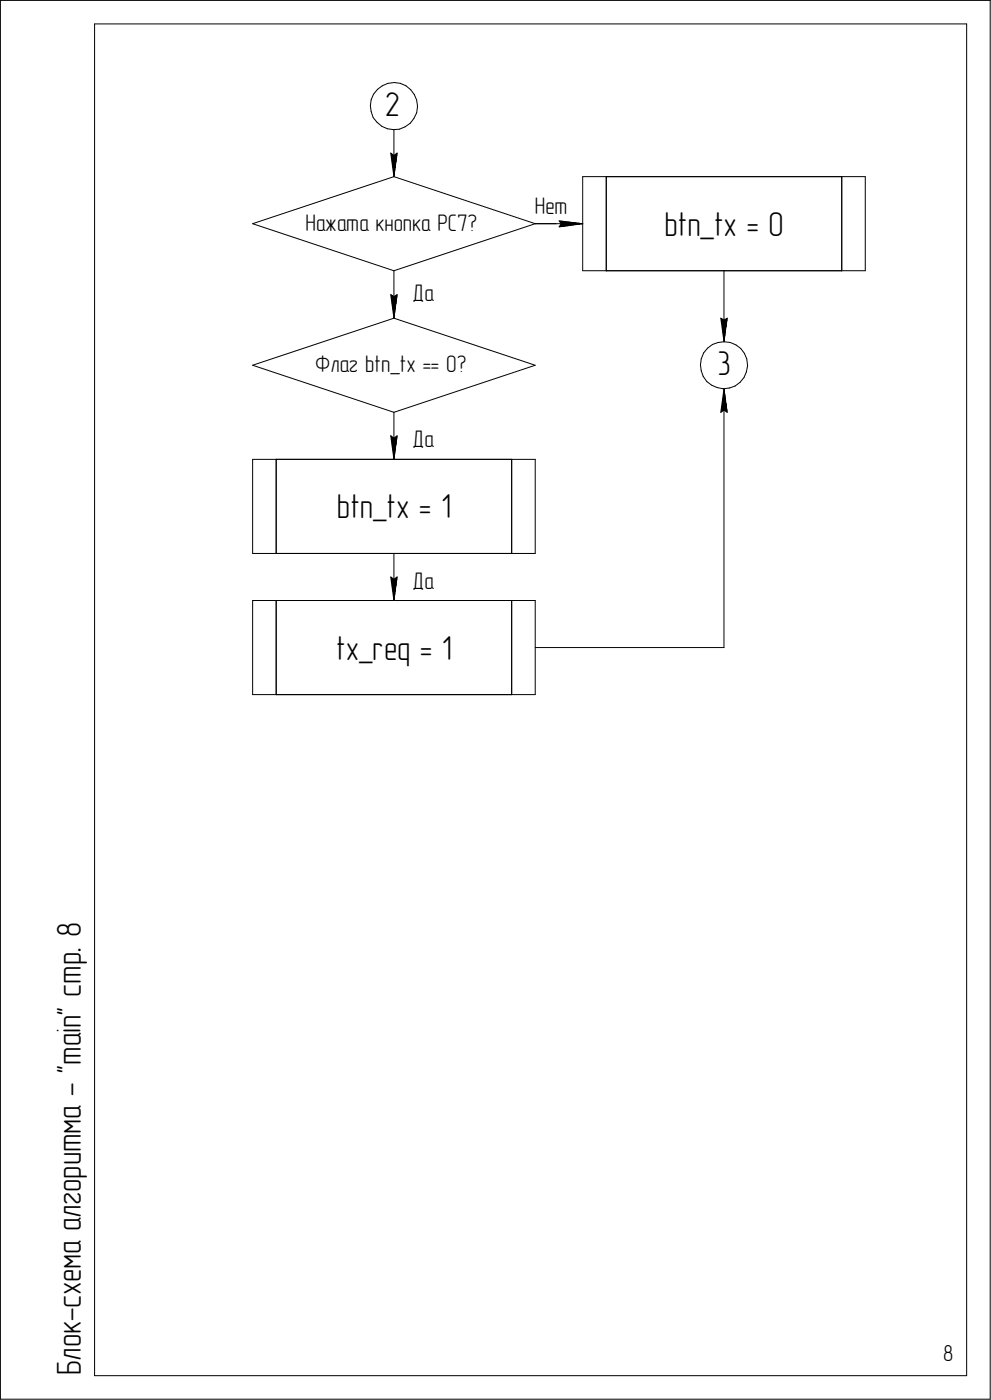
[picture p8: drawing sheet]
<svg xmlns="http://www.w3.org/2000/svg" width="210mm" height="297mm" viewBox="0 0 210 297" stroke-linecap="round" stroke-linejoin="round" font-family="sans-serif">
<defs><g id="words">
<g font-size="7.3">
<text x="81.6" y="24.6">2</text>
<text x="140.9" y="50.1">btn_tx = 0</text>
<text x="152.2" y="79.6">3</text>
<text x="71.5" y="110.1">btn_tx = 1</text>
<text x="71.3" y="140.1">tx_req = 1</text>
<text x="17.1" y="202.1" transform="rotate(-90 17.1 202.1)">. 8</text>
<text x="17.1" y="211.6" transform="rotate(-90 17.1 211.6)">стр</text>
<text x="17.1" y="232.7" transform="rotate(-90 17.1 232.7)">- &quot;main&quot;</text>
<text x="17.1" y="261.4" transform="rotate(-90 17.1 261.4)">алгоритма</text>
<text x="17.1" y="280.5" transform="rotate(-90 17.1 280.5)">-</text>
<text x="17.1" y="277.8" transform="rotate(-90 17.1 277.8)">схема</text>
<text x="17.1" y="292.1" transform="rotate(-90 17.1 292.1)">Блок</text>
</g>
<g font-size="5.1">
<text x="113.5" y="45.4">Нет</text>
<text x="64.8" y="49">Нажата кнопка PC7?</text>
<text x="87.5" y="64">Да</text>
<text x="66.9" y="79">Флаг btn_tx == 0?</text>
<text x="87.5" y="95">Да</text>
<text x="87.5" y="125">Да</text>
</g>
<text font-size="4.9" x="200.1" y="288.9">8</text>
</g></defs>
<g fill="none" stroke="#000" stroke-width=".21">
<path d="M.1 .1v297zM.1 .1h210zM20.1 5.1v287zM20.1 5.1h185zM79.2 20l-.5 1.2zM80.1 19l-.9 1zM80.1 19l1-.8zM81.1 18.2l1.2-.5zM82.3 17.7l1.4-.2zM83.7 17.5l1.2 .2zM84.9 17.7l1.2 .5zM86.1 18.2l1 .8z"/>
<path d="M87.1 19.1l.8 1zM205.1 5.1v287zM210.1 .1v297zM78.6 22.4l.1 1.3zM78.7 21.2l-.1 1.2zM78.7 23.7l.5 1.3zM79.2 25l.8 1zM80 26l1 .8zM81 26.8l1.2 .5zM82.2 27.3l1.3 .2zM82.9 32.5l.7 5zM82.9 32.5l.7 .5z"/>
<path d="M83.5 27.5l1.3-.1zM83.6 37.5l29.9 10zM83.6 33l.6-.5zM83.6 27.5v10zM84.2 32.5l-.6 5zM84.8 27.4l1.1-.5zM85.9 26.9l1.1-.7zM87.8 25.1l-.8 1.1zM87.9 20.1l.5 1.2zM88.4 21.3l.2 1.2zM88.4 24l-.6 1.1zM88.6 22.5v.2z"/>
<path d="M88.6 22.7l-.2 1.3zM123.6 37.5v20zM123.6 37.5h5zM128.6 37.5v20zM128.6 37.5h50zM178.6 37.5v20zM178.6 37.5h5zM183.6 37.5v20zM53.6 47.5l30-10zM53.6 47.5l30 10zM83.6 57.5l29.9-10zM83.6 57.5v10.1z"/>
<path d="M113.5 47.5h10.1zM118.6 46.9l5 .6zM118.6 48.2l5-.7zM118.6 46.9l.4 .6zM119 47.5l-.4 .7zM123.6 57.5h5zM128.6 57.5h50zM153.6 57.5v15.1zM178.6 57.5h5zM53.6 77.6l30-10zM53.6 77.6l30 9.9zM82.9 62.6l.7 5z"/>
<path d="M82.9 62.6l.7 .4zM83.6 67.6l29.9 10zM83.6 63l.6-.4zM84.2 62.6l-.6 5zM148.6 77.5l.2 1.2zM148.8 76.2l-.2 1.3zM148.8 78.7l.4 1.2zM149.2 79.9l.7 1.1zM149.3 74.9l-.5 1.3zM150.1 73.9l-.8 1zM150.1 73.9l1-.7zM151.1 73.2l1.2-.5z"/>
<path d="M152.3 72.7l1.3-.1zM152.9 67.6l.7 5zM152.9 67.6l.7 .4zM153.6 68l.7-.4zM153.6 72.6l1.3 .1zM154.3 67.6l-.7 5zM154.9 72.7l1.2 .5zM156.1 73.2l1 .8zM157.1 74l.8 1zM157.9 75l.5 1.2zM158.3 79l-.5 1.2zM158.4 76.2l.2 1.4z"/>
<path d="M158.6 77.7l-.3 1.3zM158.6 77.6v.1zM53.6 97.5v20zM53.6 97.5h5zM58.6 97.5h49.9zM58.6 97.5v20zM82.9 92.5l.7 5zM82.9 92.5l.7 .5zM83.6 87.5l29.9-9.9zM83.6 93l.6-.5zM83.6 87.5v10zM84.2 92.5l-.6 5z"/>
<path d="M108.5 97.5v20zM108.5 97.5h5zM113.5 97.5v20zM149.9 81l1.1 .8zM151 81.8l1.1 .5zM152.1 82.3l1.3 .3zM152.9 87.5l.7-.5zM153.4 82.5l1.4-.1zM153.6 82.5l.7 5zM153.6 82.6v54.9zM153.6 87l.7 .5zM153.6 82.5l-.7 5z"/>
<path d="M154.8 82.4l1.2-.4zM156 82l1-.8zM157.8 80.2l-.8 1zM53.6 117.5h5zM58.6 117.5h49.9zM83.6 117.5v10zM108.5 117.5h5zM53.6 127.5v20zM53.6 127.5h5zM58.6 127.5h49.9zM58.6 127.5v20zM82.9 122.5l.7 5z"/>
<path d="M82.9 122.5l.7 .5zM83.6 123l.6-.5zM84.2 122.5l-.6 5zM108.5 127.5v20zM108.5 127.5h5zM113.5 137.5h40.1zM113.5 127.5v20zM53.6 147.5h5zM58.6 147.5h49.9zM108.5 147.5h5zM.1 297.1h210zM20.1 292.1h185z"/>
</g>
<g fill="#fff" stroke="#fff" stroke-width=".21">
<path d="M82.4 32h2.4zM82.5 32.1h2.3zM82.5 32.2h2.3zM82.5 32.3h2.3zM82.5 32.3h2.3zM82.5 32.4h2.3zM82.5 32.5h2.3zM82.5 32.6h2.3zM82.5 32.7h2.3zM82.6 32.8h2.2zM82.6 32.9h2.2zM82.6 32.9h2.2zM82.6 33h2.2zM82.6 33.1h2.2zM82.6 33.2h2.2zM82.6 33.3h2.1zM82.6 33.4h2.1zM82.6 33.4h2.1zM82.6 33.5h2.1zM82.6 33.6h2.1zM82.6 33.7h2.1zM82.6 33.8h2.1zM82.6 33.9h2zM82.6 34h2zM82.6 34h2zM82.6 34.1h2zM82.6 34.2h2zM82.7 34.3h1.9zM82.7 34.4h1.9zM82.7 34.5h1.9zM82.7 34.5h1.8zM82.7 34.6h1.8zM82.7 34.7h1.8zM82.7 34.8h1.8zM82.7 34.9h1.8zM82.7 35h1.8zM82.8 35.1h1.7zM82.8 35.1h1.6zM82.8 35.2h1.6zM82.8 35.3h1.6zM82.8 35.4h1.6zM82.8 35.5h1.6zM82.8 35.6h1.6zM82.8 35.6h1.6zM82.8 35.7h1.5zM82.9 35.8h1.4zM82.9 35.9h1.4zM83 36h1.2zM83 36.1h1.2zM83.1 36.2h1.1zM83.1 36.2h1.1zM83.1 36.3h1zM83.1 36.4h1zM83.1 36.5h1zM83.2 36.6h.8zM83.2 36.7h.8zM83.3 36.7h.6zM83.3 36.8h.6zM83.3 36.9h.5zM83.4 37h.4zM83.4 37.1h.4zM83.5 37.2h.2zM83.5 37.3h.2z"/>
<path d="M87.5 60h4.4zM87.5 60.1h4.4zM87.5 60.2h4.4zM87.5 60.3h4.4zM87.5 60.4h4.4zM87.5 60.5h4.4zM87.5 60.5h4.4zM87.5 60.6h4.4zM87.5 60.7h4.4zM87.5 60.8h4.4zM87.5 60.9h4.4zM87.5 61h4.4zM87.5 61h4.4zM87.5 61.1h4.4zM87.5 61.2h4.4zM87.5 61.3h4.4zM87.5 61.4h4.4zM87.5 61.5h4.4zM87.5 61.6h4.4zM87.5 61.6h4.4zM87.5 61.7h4.4zM87.5 61.8h4.4zM87.5 61.9h4.4zM87.5 62h4.4zM87.5 62.1h4.4zM87.5 62.1h4.4zM87.5 62.2h4.4zM87.5 62.3h4.4zM87.5 62.4h4.4zM87.5 62.5h4.4zM87.5 62.6h4.4zM87.5 62.7h4.4zM87.5 62.7h4.4zM87.5 62.8h4.4zM87.5 62.9h4.4zM87.5 63h4.4zM87.5 63.1h4.4zM87.5 63.2h4.4zM87.5 63.2h4.4zM87.5 63.3h4.4zM87.5 63.4h4.4zM87.5 63.5h4.4zM87.5 63.6h4.4zM87.5 63.7h4.4zM87.5 63.8h4.4zM87.5 63.8h4.4zM87.5 63.9h4.4zM87.5 64h4.4zM87.5 64.1h4.4zM87.5 64.2h4.4zM87.5 64.3h4.4zM87.5 64.3h4.4zM87.5 64.4h4.4zM87.5 64.5h4.4zM87.5 64.6h4.4zM87.5 64.7h4.4zM87.5 64.8h4.4zM87.5 64.9h4.4zM87.5 64.9h4.4z"/>
<path d="M82.4 62.1h2.4zM82.5 62.1h2.3zM82.5 62.2h2.3zM82.5 62.3h2.3zM82.5 62.4h2.3zM82.5 62.5h2.3zM82.5 62.6h2.3zM82.5 62.7h2.3zM82.5 62.7h2.3zM82.6 62.8h2.2zM82.6 62.9h2.2zM82.6 63h2.2zM82.6 63.1h2.2zM82.6 63.2h2.2zM82.6 63.2h2.2zM82.6 63.3h2.1zM82.6 63.4h2.1zM82.6 63.5h2.1zM82.6 63.6h2.1zM82.6 63.7h2.1zM82.6 63.8h2.1zM82.6 63.8h2.1zM82.6 63.9h2zM82.6 64h2zM82.6 64.1h2zM82.6 64.2h2zM82.6 64.3h2zM82.7 64.3h1.9zM82.7 64.4h1.9zM82.7 64.5h1.9zM82.7 64.6h1.8zM82.7 64.7h1.8zM82.7 64.8h1.8zM82.7 64.9h1.8zM82.7 64.9h1.8zM82.7 65h1.8zM82.8 65.1h1.7zM82.8 65.2h1.6zM82.8 65.3h1.6zM82.8 65.4h1.6zM82.8 65.4h1.6zM82.8 65.5h1.6zM82.8 65.6h1.6zM82.8 65.7h1.6zM82.8 65.8h1.5zM82.9 65.9h1.4zM82.9 66h1.4zM83 66h1.2zM83 66.1h1.2zM83.1 66.2h1.1zM83.1 66.3h1.1zM83.1 66.4h1zM83.1 66.5h1zM83.1 66.5h1zM83.2 66.6h.8zM83.2 66.7h.8zM83.3 66.8h.6zM83.3 66.9h.6zM83.3 67h.5zM83.4 67.1h.4zM83.4 67.1h.4zM83.5 67.2h.2zM83.5 67.3h.2z"/>
<path d="M118.1 46.4h.7zM118.1 46.5h1.3zM118.1 46.6h1.9zM118.1 46.7h2.5zM118.1 46.7h3.1zM118.1 46.8h3.7zM118.1 46.9h4zM118.1 47h4.2zM118.1 47.1h4.4zM118.1 47.2h4.7zM118.1 47.2h4.9zM118.1 47.3h5.1zM118.1 47.4h5.3zM118.1 47.5h5.5zM118.1 47.6h5.3zM118.1 47.7h5.2zM118.1 47.8h4.9zM118.1 47.8h4.8zM118.1 47.9h4.6zM118.1 48h4.3zM118.1 48.1h4.2zM118.1 48.2h4zM118.1 48.3h3.7zM118.1 48.3h3.1zM118.1 48.4h2.5zM118.1 48.5h1.9zM118.1 48.6h1.3zM118.1 48.7h.7z"/>
<path d="M82.4 92h2.4zM82.5 92.1h2.3zM82.5 92.2h2.3zM82.5 92.3h2.3zM82.5 92.4h2.3zM82.5 92.5h2.3zM82.5 92.5h2.3zM82.5 92.6h2.3zM82.5 92.7h2.3zM82.6 92.8h2.2zM82.6 92.9h2.2zM82.6 93h2.2zM82.6 93h2.2zM82.6 93.1h2.2zM82.6 93.2h2.2zM82.6 93.3h2.1zM82.6 93.4h2.1zM82.6 93.5h2.1zM82.6 93.6h2.1zM82.6 93.6h2.1zM82.6 93.7h2.1zM82.6 93.8h2.1zM82.6 93.9h2zM82.6 94h2zM82.6 94.1h2zM82.6 94.1h2zM82.6 94.2h2zM82.7 94.3h1.9zM82.7 94.4h1.9zM82.7 94.5h1.9zM82.7 94.6h1.8zM82.7 94.7h1.8zM82.7 94.7h1.8zM82.7 94.8h1.8zM82.7 94.9h1.8zM82.7 95h1.8zM82.8 95.1h1.7zM82.8 95.2h1.6zM82.8 95.3h1.6zM82.8 95.3h1.6zM82.8 95.4h1.6zM82.8 95.5h1.6zM82.8 95.6h1.6zM82.8 95.7h1.6zM82.8 95.8h1.5zM82.9 95.8h1.4zM82.9 95.9h1.4zM83 96h1.2zM83 96.1h1.2zM83.1 96.2h1.1zM83.1 96.3h1.1zM83.1 96.4h1zM83.1 96.4h1zM83.1 96.5h1zM83.2 96.6h.8zM83.2 96.7h.8zM83.3 96.8h.6zM83.3 96.9h.6zM83.3 96.9h.5zM83.4 97h.4zM83.4 97.1h.4zM83.5 97.2h.2zM83.5 97.3h.2z"/>
<path d="M87.5 91h4.4zM87.5 91.1h4.4zM87.5 91.2h4.4zM87.5 91.3h4.4zM87.5 91.4h4.4zM87.5 91.4h4.4zM87.5 91.5h4.4zM87.5 91.6h4.4zM87.5 91.7h4.4zM87.5 91.8h4.4zM87.5 91.9h4.4zM87.5 91.9h4.4zM87.5 92h4.4zM87.5 92.1h4.4zM87.5 92.2h4.4zM87.5 92.3h4.4zM87.5 92.4h4.4zM87.5 92.5h4.4zM87.5 92.5h4.4zM87.5 92.6h4.4zM87.5 92.7h4.4zM87.5 92.8h4.4zM87.5 92.9h4.4zM87.5 93h4.4zM87.5 93h4.4zM87.5 93.1h4.4zM87.5 93.2h4.4zM87.5 93.3h4.4zM87.5 93.4h4.4zM87.5 93.5h4.4zM87.5 93.6h4.4zM87.5 93.6h4.4zM87.5 93.7h4.4zM87.5 93.8h4.4zM87.5 93.9h4.4zM87.5 94h4.4zM87.5 94.1h4.4zM87.5 94.1h4.4zM87.5 94.2h4.4zM87.5 94.3h4.4zM87.5 94.4h4.4zM87.5 94.5h4.4zM87.5 94.6h4.4zM87.5 94.7h4.4zM87.5 94.7h4.4zM87.5 94.8h4.4zM87.5 94.9h4.4zM87.5 95h4.4zM87.5 95.1h4.4zM87.5 95.2h4.4zM87.5 95.2h4.4zM87.5 95.3h4.4zM87.5 95.4h4.4zM87.5 95.5h4.4zM87.5 95.6h4.4zM87.5 95.7h4.4zM87.5 95.8h4.4zM87.5 95.8h4.4zM87.5 95.9h4.4z"/>
<path d="M82.4 122h2.4zM82.5 122.1h2.3zM82.5 122.2h2.3zM82.5 122.3h2.3zM82.5 122.3h2.3zM82.5 122.4h2.3zM82.5 122.5h2.3zM82.5 122.6h2.3zM82.5 122.7h2.3zM82.6 122.8h2.2zM82.6 122.9h2.2zM82.6 122.9h2.2zM82.6 123h2.2zM82.6 123.1h2.2zM82.6 123.2h2.2zM82.6 123.3h2.1zM82.6 123.4h2.1zM82.6 123.4h2.1zM82.6 123.5h2.1zM82.6 123.6h2.1zM82.6 123.7h2.1zM82.6 123.8h2.1zM82.6 123.9h2zM82.6 124h2zM82.6 124h2zM82.6 124.1h2zM82.6 124.2h2zM82.7 124.3h1.9zM82.7 124.4h1.9zM82.7 124.5h1.9zM82.7 124.5h1.8zM82.7 124.6h1.8zM82.7 124.7h1.8zM82.7 124.8h1.8zM82.7 124.9h1.8zM82.7 125h1.8zM82.8 125.1h1.7zM82.8 125.1h1.6zM82.8 125.2h1.6zM82.8 125.3h1.6zM82.8 125.4h1.6zM82.8 125.5h1.6zM82.8 125.6h1.6zM82.8 125.6h1.6zM82.8 125.7h1.5zM82.9 125.8h1.4zM82.9 125.9h1.4zM83 126h1.2zM83 126.1h1.2zM83.1 126.2h1.1zM83.1 126.2h1.1zM83.1 126.3h1zM83.1 126.4h1zM83.1 126.5h1zM83.2 126.6h.8zM83.2 126.7h.8zM83.3 126.7h.6zM83.3 126.8h.6zM83.3 126.9h.5zM83.4 127h.4zM83.4 127.1h.4zM83.5 127.2h.2zM83.5 127.3h.2z"/>
<path d="M87.5 121.1h4.4zM87.5 121.2h4.4zM87.5 121.2h4.4zM87.5 121.3h4.4zM87.5 121.4h4.4zM87.5 121.5h4.4zM87.5 121.6h4.4zM87.5 121.7h4.4zM87.5 121.8h4.4zM87.5 121.8h4.4zM87.5 121.9h4.4zM87.5 122h4.4zM87.5 122.1h4.4zM87.5 122.2h4.4zM87.5 122.3h4.4zM87.5 122.3h4.4zM87.5 122.4h4.4zM87.5 122.5h4.4zM87.5 122.6h4.4zM87.5 122.7h4.4zM87.5 122.8h4.4zM87.5 122.9h4.4zM87.5 122.9h4.4zM87.5 123h4.4zM87.5 123.1h4.4zM87.5 123.2h4.4zM87.5 123.3h4.4zM87.5 123.4h4.4zM87.5 123.4h4.4zM87.5 123.5h4.4zM87.5 123.6h4.4zM87.5 123.7h4.4zM87.5 123.8h4.4zM87.5 123.9h4.4zM87.5 124h4.4zM87.5 124h4.4zM87.5 124.1h4.4zM87.5 124.2h4.4zM87.5 124.3h4.4zM87.5 124.4h4.4zM87.5 124.5h4.4zM87.5 124.5h4.4zM87.5 124.6h4.4zM87.5 124.7h4.4zM87.5 124.8h4.4zM87.5 124.9h4.4zM87.5 125h4.4zM87.5 125.1h4.4zM87.5 125.1h4.4zM87.5 125.2h4.4zM87.5 125.3h4.4zM87.5 125.4h4.4zM87.5 125.5h4.4zM87.5 125.6h4.4zM87.5 125.6h4.4zM87.5 125.7h4.4zM87.5 125.8h4.4zM87.5 125.9h4.4zM87.5 126h4.4z"/>
<path d="M152.3 67.1h2.5zM152.4 67.1h2.4zM152.4 67.2h2.4zM152.4 67.3h2.4zM152.4 67.4h2.4zM152.4 67.5h2.4zM152.4 67.6h2.4zM152.4 67.6h2.4zM152.5 67.7h2.3zM152.5 67.8h2.2zM152.5 67.9h2.2zM152.5 68h2.2zM152.5 68.1h2.2zM152.5 68.2h2.2zM152.5 68.2h2.2zM152.6 68.3h2.1zM152.6 68.4h2.1zM152.6 68.5h2.1zM152.6 68.6h2zM152.6 68.7h2zM152.6 68.7h2zM152.6 68.8h2zM152.6 68.9h2zM152.7 69h1.9zM152.7 69.1h1.9zM152.7 69.2h1.9zM152.7 69.3h1.9zM152.7 69.3h1.8zM152.7 69.4h1.8zM152.7 69.5h1.8zM152.7 69.6h1.8zM152.7 69.7h1.8zM152.7 69.8h1.8zM152.7 69.9h1.8zM152.7 69.9h1.8zM152.7 70h1.8zM152.7 70.1h1.7zM152.8 70.2h1.6zM152.8 70.3h1.6zM152.8 70.4h1.6zM152.8 70.4h1.6zM152.8 70.5h1.6zM152.8 70.6h1.6zM152.8 70.7h1.6zM152.8 70.8h1.5zM152.9 70.9h1.4zM152.9 71h1.4zM153 71h1.3zM153 71.1h1.3zM153.1 71.2h1.1zM153.1 71.3h1.1zM153.1 71.4h1zM153.2 71.5h.9zM153.2 71.5h.9zM153.2 71.6h.8zM153.2 71.7h.8zM153.3 71.8h.6zM153.3 71.9h.6zM153.3 72h.5zM153.4 72.1h.4zM153.4 72.1h.4zM153.5 72.2h.3zM153.5 72.3h.3z"/>
<path d="M153.5 82.8h.3zM153.5 82.9h.3zM153.4 83h.4zM153.4 83.1h.4zM153.3 83.1h.5zM153.3 83.2h.6zM153.3 83.3h.6zM153.2 83.4h.8zM153.2 83.5h.8zM153.2 83.6h.9zM153.2 83.7h.9zM153.1 83.7h1zM153.1 83.8h1.1zM153.1 83.9h1.1zM153 84h1.3zM153 84.1h1.3zM152.9 84.2h1.4zM152.9 84.2h1.4zM152.8 84.3h1.5zM152.8 84.4h1.6zM152.8 84.5h1.6zM152.8 84.6h1.6zM152.8 84.7h1.6zM152.8 84.8h1.6zM152.8 84.8h1.6zM152.8 84.9h1.6zM152.7 85h1.7zM152.7 85.1h1.8zM152.7 85.2h1.8zM152.7 85.3h1.8zM152.7 85.3h1.8zM152.7 85.4h1.8zM152.7 85.5h1.8zM152.7 85.6h1.8zM152.7 85.7h1.8zM152.7 85.8h1.8zM152.7 85.9h1.9zM152.7 85.9h1.9zM152.7 86h1.9zM152.7 86.1h1.9zM152.6 86.2h2zM152.6 86.3h2zM152.6 86.4h2zM152.6 86.4h2zM152.6 86.5h2zM152.6 86.6h2.1zM152.6 86.7h2.1zM152.6 86.8h2.1zM152.5 86.9h2.2zM152.5 87h2.2zM152.5 87h2.2zM152.5 87.1h2.2zM152.5 87.2h2.2zM152.5 87.3h2.2zM152.5 87.4h2.3zM152.4 87.5h2.4zM152.4 87.5h2.4zM152.4 87.6h2.4zM152.4 87.7h2.4zM152.4 87.8h2.4zM152.4 87.9h2.4zM152.4 88h2.4z"/>
<path d="M11.5 195.9h7.2zM11.5 196h7.2zM11.5 196.1h7.2zM11.5 196.2h7.2zM11.5 196.3h7.2zM11.5 196.3h7.2zM11.5 196.4h7.2zM11.5 196.5h7.2zM11.5 196.6h7.2zM11.5 196.7h7.2zM11.5 196.8h7.2zM11.5 196.9h7.2zM11.5 196.9h7.2zM11.5 197h7.2zM11.5 197.1h7.2zM11.5 197.2h7.2zM11.5 197.3h7.2zM11.5 197.4h7.2zM11.5 197.4h7.2zM11.5 197.5h7.2zM11.5 197.6h7.2zM11.5 197.7h7.2zM11.5 197.8h7.2zM11.5 197.9h7.2zM11.5 198h7.2zM11.5 198h7.2zM11.5 198.1h7.2zM11.5 198.2h7.2zM11.5 198.3h7.2zM11.5 198.4h7.2zM11.5 198.5h7.2zM11.5 198.5h7.2zM11.5 198.6h7.2zM11.5 198.7h7.2zM11.5 198.8h7.2zM11.5 198.9h7.2zM11.5 199h7.2zM11.5 199.1h7.2zM11.5 199.1h7.2zM11.5 199.2h7.2zM11.5 199.3h7.2zM11.5 199.4h7.2zM11.5 199.5h7.2zM11.5 199.6h7.2zM11.5 199.6h7.2zM11.5 199.7h7.2zM11.5 199.8h7.2zM11.5 199.9h7.2zM11.5 200h7.2zM11.5 200.1h7.2zM11.5 200.2h7.2zM11.5 200.2h7.2zM11.5 200.3h7.2zM11.5 200.4h7.2zM11.5 200.5h7.2zM11.5 200.6h7.2zM11.5 200.7h7.2zM11.5 200.7h7.2zM11.5 200.8h7.2zM11.5 200.9h7.2zM11.5 201h7.2zM11.5 201.1h7.2zM11.5 201.2h7.2zM11.5 201.3h7.2zM11.5 201.3h7.2zM11.5 201.4h7.2zM11.5 201.5h7.2zM11.5 201.6h7.2zM11.5 201.7h7.2zM11.5 201.8h7.2zM11.5 201.8h7.2zM11.5 201.9h7.2zM11.5 202h7.2zM11.5 202.1h7.2zM11.5 202.2h7.2zM11.5 202.3h7.2zM11.5 202.4h7.2zM11.5 202.4h7.2zM11.5 202.5h7.2zM11.5 202.6h7.2zM11.5 202.7h7.2zM11.5 202.8h7.2zM11.5 202.9h7.2zM11.5 202.9h7.2zM11.5 203h7.2zM11.5 203.1h7.2zM11.5 203.2h7.2zM11.5 203.3h7.2zM11.5 203.4h7.2zM11.5 203.5h7.2zM11.5 203.5h7.2zM11.5 203.6h7.2zM11.5 203.7h7.2zM11.5 203.8h7.2zM11.5 203.9h7.2zM11.5 204h7.2zM11.5 204h7.2zM11.5 204.1h7.2zM11.5 204.2h7.2zM11.5 204.3h7.2zM11.5 204.4h7.2zM11.5 204.5h7.2zM11.5 204.6h7.2zM11.5 204.6h7.2zM11.5 204.7h7.2zM11.5 204.8h7.2zM11.5 204.9h7.2zM11.5 205h7.2zM11.5 205.1h7.2zM11.5 205.1h7.2zM11.5 205.2h7.2zM11.5 205.3h7.2zM11.5 205.4h7.2zM11.5 205.5h7.2zM11.5 205.6h7.2zM11.5 205.7h7.2zM11.5 205.7h7.2zM11.5 205.8h7.2zM11.5 205.9h7.2zM11.5 206h7.2zM11.5 206.1h7.2zM11.5 206.2h7.2zM11.5 206.2h7.2zM11.5 206.3h7.2zM11.5 206.4h7.2zM11.5 206.5h7.2zM11.5 206.6h7.2zM11.5 206.7h7.2zM11.5 206.8h7.2zM11.5 206.8h7.2zM11.5 206.9h7.2zM11.5 207h7.2zM11.5 207.1h7.2zM11.5 207.2h7.2zM11.5 207.3h7.2zM11.5 207.3h7.2zM11.5 207.4h7.2zM11.5 207.5h7.2zM11.5 207.6h7.2zM11.5 207.7h7.2zM11.5 207.8h7.2zM11.5 207.9h7.2zM11.5 207.9h7.2zM11.5 208h7.2zM11.5 208.1h7.2zM11.5 208.2h7.2zM11.5 208.3h7.2zM11.5 208.4h7.2zM11.5 208.4h7.2zM11.5 208.5h7.2zM11.5 208.6h7.2zM11.5 208.7h7.2zM11.5 208.8h7.2zM11.5 208.9h7.2zM11.5 209h7.2zM11.5 209h7.2zM11.5 209.1h7.2zM11.5 209.2h7.2zM11.5 209.3h7.2zM11.5 209.4h7.2zM11.5 209.5h7.2zM11.5 209.6h7.2zM11.5 209.6h7.2zM11.5 209.7h7.2zM11.5 209.8h7.2zM11.5 209.9h7.2zM11.5 210h7.2zM11.5 210.1h7.2zM11.5 210.1h7.2zM11.5 210.2h7.2zM11.5 210.3h7.2zM11.5 210.4h7.2zM11.5 210.5h7.2zM11.5 210.6h7.2zM11.5 210.7h7.2zM11.5 210.7h7.2zM11.5 210.8h7.2zM11.5 210.9h7.2zM11.5 211h7.2zM11.5 211.1h7.2zM11.5 211.2h7.2zM11.5 211.2h7.2zM11.5 211.3h7.2zM11.5 211.4h7.2zM11.5 211.5h7.2zM11.5 211.6h7.2zM11.5 211.7h7.2zM11.5 211.8h7.2zM11.5 211.8h7.2zM11.5 211.9h7.2zM11.5 212h7.2zM11.5 212.1h7.2zM11.5 212.2h7.2zM11.5 212.3h7.2zM11.5 212.3h7.2zM11.5 212.4h7.2zM11.5 212.5h7.2zM11.5 212.6h7.2zM11.5 212.7h7.2zM11.5 212.8h7.2zM11.5 212.9h7.2zM11.5 212.9h7.2zM11.5 213h7.2zM11.5 213.1h7.2zM11.5 213.2h7.2zM11.5 213.3h7.2zM11.5 213.4h7.2zM11.5 213.4h7.2zM11.5 213.5h7.2zM11.5 213.6h7.2zM11.5 213.7h7.2zM11.5 213.8h7.2zM11.5 213.9h7.2zM11.5 214h7.2zM11.5 214h7.2zM11.5 214.1h7.2zM11.5 214.2h7.2zM11.5 214.3h7.2zM11.5 214.4h7.2zM11.5 214.5h7.2zM11.5 214.5h7.2zM11.5 214.6h7.2zM11.5 214.7h7.2zM11.5 214.8h7.2zM11.5 214.9h7.2zM11.5 215h7.2zM11.5 215.1h7.2zM11.5 215.1h7.2zM11.5 215.2h7.2zM11.5 215.3h7.2zM11.5 215.4h7.2zM11.5 215.5h7.2zM11.5 215.6h7.2zM11.5 215.6h7.2zM11.5 215.7h7.2zM11.5 215.8h7.2zM11.5 215.9h7.2zM11.5 216h7.2zM11.5 216.1h7.2zM11.5 216.2h7.2zM11.5 216.2h7.2zM11.5 216.3h7.2zM11.5 216.4h7.2zM11.5 216.5h7.2zM11.5 216.6h7.2zM11.5 216.7h7.2zM11.5 216.7h7.2zM11.5 216.8h7.2zM11.5 216.9h7.2zM11.5 217h7.2zM11.5 217.1h7.2zM11.5 217.2h7.2zM11.5 217.3h7.2zM11.5 217.3h7.2zM11.5 217.4h7.2zM11.5 217.5h7.2zM11.5 217.6h7.2zM11.5 217.7h7.2zM11.5 217.8h7.2zM11.5 217.8h7.2zM11.5 217.9h7.2zM11.5 218h7.2zM11.5 218.1h7.2zM11.5 218.2h7.2zM11.5 218.3h7.2zM11.5 218.4h7.2zM11.5 218.4h7.2zM11.5 218.5h7.2zM11.5 218.6h7.2zM11.5 218.7h7.2zM11.5 218.8h7.2zM11.5 218.9h7.2zM11.5 218.9h7.2zM11.5 219h7.2zM11.5 219.1h7.2zM11.5 219.2h7.2zM11.5 219.3h7.2zM11.5 219.4h7.2zM11.5 219.5h7.2zM11.5 219.5h7.2zM11.5 219.6h7.2zM11.5 219.7h7.2zM11.5 219.8h7.2zM11.5 219.9h7.2zM11.5 220h7.2zM11.5 220h7.2zM11.5 220.1h7.2zM11.5 220.2h7.2zM11.5 220.3h7.2zM11.5 220.4h7.2zM11.5 220.5h7.2zM11.5 220.6h7.2zM11.5 220.6h7.2zM11.5 220.7h7.2zM11.5 220.8h7.2zM11.5 220.9h7.2zM11.5 221h7.2zM11.5 221.1h7.2zM11.5 221.1h7.2zM11.5 221.2h7.2zM11.5 221.3h7.2zM11.5 221.4h7.2zM11.5 221.5h7.2zM11.5 221.6h7.2zM11.5 221.7h7.2zM11.5 221.7h7.2zM11.5 221.8h7.2zM11.5 221.9h7.2zM11.5 222h7.2zM11.5 222.1h7.2zM11.5 222.2h7.2zM11.5 222.3h7.2zM11.5 222.3h7.2zM11.5 222.4h7.2zM11.5 222.5h7.2zM11.5 222.6h7.2zM11.5 222.7h7.2zM11.5 222.8h7.2zM11.5 222.8h7.2zM11.5 222.9h7.2zM11.5 223h7.2zM11.5 223.1h7.2zM11.5 223.2h7.2zM11.5 223.3h7.2zM11.5 223.4h7.2zM11.5 223.4h7.2zM11.5 223.5h7.2zM11.5 223.6h7.2zM11.5 223.7h7.2zM11.5 223.8h7.2zM11.5 223.9h7.2zM11.5 223.9h7.2zM11.5 224h7.2zM11.5 224.1h7.2zM11.5 224.2h7.2zM11.5 224.3h7.2zM11.5 224.4h7.2zM11.5 224.5h7.2zM11.5 224.5h7.2zM11.5 224.6h7.2zM11.5 224.7h7.2zM11.5 224.8h7.2zM11.5 224.9h7.2zM11.5 225h7.2zM11.5 225h7.2zM11.5 225.1h7.2zM11.5 225.2h7.2zM11.5 225.3h7.2zM11.5 225.4h7.2zM11.5 225.5h7.2zM11.5 225.6h7.2zM11.5 225.6h7.2zM11.5 225.7h7.2zM11.5 225.8h7.2zM11.5 225.9h7.2zM11.5 226h7.2zM11.5 226.1h7.2zM11.5 226.1h7.2zM11.5 226.2h7.2zM11.5 226.3h7.2zM11.5 226.4h7.2zM11.5 226.5h7.2zM11.5 226.6h7.2zM11.5 226.7h7.2zM11.5 226.7h7.2zM11.5 226.8h7.2zM11.5 226.9h7.2zM11.5 227h7.2zM11.5 227.1h7.2zM11.5 227.2h7.2zM11.5 227.2h7.2zM11.5 227.3h7.2zM11.5 227.4h7.2zM11.5 227.5h7.2zM11.5 227.6h7.2zM11.5 227.7h7.2zM11.5 227.8h7.2zM11.5 227.8h7.2zM11.5 227.9h7.2zM11.5 228h7.2zM11.5 228.1h7.2zM11.5 228.2h7.2zM11.5 228.3h7.2zM11.5 228.3h7.2zM11.5 228.4h7.2zM11.5 228.5h7.2zM11.5 228.6h7.2zM11.5 228.7h7.2zM11.5 228.8h7.2zM11.5 228.9h7.2zM11.5 228.9h7.2zM11.5 229h7.2zM11.5 229.1h7.2zM11.5 229.2h7.2zM11.5 229.3h7.2zM11.5 229.4h7.2zM11.5 229.4h7.2zM11.5 229.5h7.2zM11.5 229.6h7.2zM11.5 229.7h7.2zM11.5 229.8h7.2zM11.5 229.9h7.2zM11.5 230h7.2zM11.5 230h7.2zM11.5 230.1h7.2zM11.5 230.2h7.2zM11.5 230.3h7.2zM11.5 230.4h7.2zM11.5 230.5h7.2zM11.5 230.5h7.2zM11.5 230.6h7.2zM11.5 230.7h7.2zM11.5 230.8h7.2zM11.5 230.9h7.2zM11.5 231h7.2zM11.5 231.1h7.2zM11.5 231.1h7.2zM11.5 231.2h7.2zM11.5 231.3h7.2zM11.5 231.4h7.2zM11.5 231.5h7.2zM11.5 231.6h7.2zM11.5 231.6h7.2zM11.5 231.7h7.2zM11.5 231.8h7.2zM11.5 231.9h7.2zM11.5 232h7.2zM11.5 232.1h7.2zM11.5 232.2h7.2zM11.5 232.2h7.2zM11.5 232.3h7.2zM11.5 232.4h7.2zM11.5 232.5h7.2zM11.5 232.6h7.2zM11.5 232.7h7.2zM11.5 232.7h7.2zM11.5 232.8h7.2zM11.5 232.9h7.2zM11.5 233h7.2zM11.5 233.1h7.2zM11.5 233.2h7.2zM11.5 233.3h7.2zM11.5 233.3h7.2zM11.5 233.4h7.2zM11.5 233.5h7.2zM11.5 233.6h7.2zM11.5 233.7h7.2zM11.5 233.8h7.2zM11.5 233.8h7.2zM11.5 233.9h7.2zM11.5 234h7.2zM11.5 234.1h7.2zM11.5 234.2h7.2zM11.5 234.3h7.2zM11.5 234.4h7.2zM11.5 234.4h7.2zM11.5 234.5h7.2zM11.5 234.6h7.2zM11.5 234.7h7.2zM11.5 234.8h7.2zM11.5 234.9h7.2zM11.5 235h7.2zM11.5 235h7.2zM11.5 235.1h7.2zM11.5 235.2h7.2zM11.5 235.3h7.2zM11.5 235.4h7.2zM11.5 235.5h7.2zM11.5 235.5h7.2zM11.5 235.6h7.2zM11.5 235.7h7.2zM11.5 235.8h7.2zM11.5 235.9h7.2zM11.5 236h7.2zM11.5 236.1h7.2zM11.5 236.1h7.2zM11.5 236.2h7.2zM11.5 236.3h7.2zM11.5 236.4h7.2zM11.5 236.5h7.2zM11.5 236.6h7.2zM11.5 236.6h7.2zM11.5 236.7h7.2zM11.5 236.8h7.2zM11.5 236.9h7.2zM11.5 237h7.2zM11.5 237.1h7.2zM11.5 237.2h7.2zM11.5 237.2h7.2zM11.5 237.3h7.2zM11.5 237.4h7.2zM11.5 237.5h7.2zM11.5 237.6h7.2zM11.5 237.7h7.2zM11.5 237.7h7.2zM11.5 237.8h7.2zM11.5 237.9h7.2zM11.5 238h7.2zM11.5 238.1h7.2zM11.5 238.2h7.2zM11.5 238.3h7.2zM11.5 238.3h7.2zM11.5 238.4h7.2zM11.5 238.5h7.2zM11.5 238.6h7.2zM11.5 238.7h7.2zM11.5 238.8h7.2zM11.5 238.8h7.2zM11.5 238.9h7.2zM11.5 239h7.2zM11.5 239.1h7.2zM11.5 239.2h7.2zM11.5 239.3h7.2zM11.5 239.4h7.2zM11.5 239.4h7.2zM11.5 239.5h7.2zM11.5 239.6h7.2zM11.5 239.7h7.2zM11.5 239.8h7.2zM11.5 239.9h7.2zM11.5 239.9h7.2zM11.5 240h7.2zM11.5 240.1h7.2zM11.5 240.2h7.2zM11.5 240.3h7.2zM11.5 240.4h7.2zM11.5 240.5h7.2zM11.5 240.5h7.2zM11.5 240.6h7.2zM11.5 240.7h7.2zM11.5 240.8h7.2zM11.5 240.9h7.2zM11.5 241h7.2zM11.5 241h7.2zM11.5 241.1h7.2zM11.5 241.2h7.2zM11.5 241.3h7.2zM11.5 241.4h7.2zM11.5 241.5h7.2zM11.5 241.6h7.2zM11.5 241.6h7.2zM11.5 241.7h7.2zM11.5 241.8h7.2zM11.5 241.9h7.2zM11.5 242h7.2zM11.5 242.1h7.2zM11.5 242.1h7.2zM11.5 242.2h7.2zM11.5 242.3h7.2zM11.5 242.4h7.2zM11.5 242.5h7.2zM11.5 242.6h7.2zM11.5 242.7h7.2zM11.5 242.7h7.2zM11.5 242.8h7.2zM11.5 242.9h7.2zM11.5 243h7.2zM11.5 243.1h7.2zM11.5 243.2h7.2zM11.5 243.2h7.2zM11.5 243.3h7.2zM11.5 243.4h7.2zM11.5 243.5h7.2zM11.5 243.6h7.2zM11.5 243.7h7.2zM11.5 243.8h7.2zM11.5 243.8h7.2zM11.5 243.9h7.2zM11.5 244h7.2zM11.5 244.1h7.2zM11.5 244.2h7.2zM11.5 244.3h7.2zM11.5 244.3h7.2zM11.5 244.4h7.2zM11.5 244.5h7.2zM11.5 244.6h7.2zM11.5 244.7h7.2zM11.5 244.8h7.2zM11.5 244.9h7.2zM11.5 244.9h7.2zM11.5 245h7.2zM11.5 245.1h7.2zM11.5 245.2h7.2zM11.5 245.3h7.2zM11.5 245.4h7.2zM11.5 245.4h7.2zM11.5 245.5h7.2zM11.5 245.6h7.2zM11.5 245.7h7.2zM11.5 245.8h7.2zM11.5 245.9h7.2zM11.5 246h7.2zM11.5 246h7.2zM11.5 246.1h7.2zM11.5 246.2h7.2zM11.5 246.3h7.2zM11.5 246.4h7.2zM11.5 246.5h7.2zM11.5 246.5h7.2zM11.5 246.6h7.2zM11.5 246.7h7.2zM11.5 246.8h7.2zM11.5 246.9h7.2zM11.5 247h7.2zM11.5 247.1h7.2zM11.5 247.1h7.2zM11.5 247.2h7.2zM11.5 247.3h7.2zM11.5 247.4h7.2zM11.5 247.5h7.2zM11.5 247.6h7.2zM11.5 247.7h7.2zM11.5 247.7h7.2zM11.5 247.8h7.2zM11.5 247.9h7.2zM11.5 248h7.2zM11.5 248.1h7.2zM11.5 248.2h7.2zM11.5 248.2h7.2zM11.5 248.3h7.2zM11.5 248.4h7.2zM11.5 248.5h7.2zM11.5 248.6h7.2zM11.5 248.7h7.2zM11.5 248.8h7.2zM11.5 248.8h7.2zM11.5 248.9h7.2zM11.5 249h7.2zM11.5 249.1h7.2zM11.5 249.2h7.2zM11.5 249.3h7.2zM11.5 249.3h7.2zM11.5 249.4h7.2zM11.5 249.5h7.2zM11.5 249.6h7.2zM11.5 249.7h7.2zM11.5 249.8h7.2zM11.5 249.9h7.2zM11.5 249.9h7.2zM11.5 250h7.2zM11.5 250.1h7.2zM11.5 250.2h7.2zM11.5 250.3h7.2zM11.5 250.4h7.2zM11.5 250.4h7.2zM11.5 250.5h7.2zM11.5 250.6h7.2zM11.5 250.7h7.2zM11.5 250.8h7.2zM11.5 250.9h7.2zM11.5 251h7.2zM11.5 251h7.2zM11.5 251.1h7.2zM11.5 251.2h7.2zM11.5 251.3h7.2zM11.5 251.4h7.2zM11.5 251.5h7.2zM11.5 251.5h7.2zM11.5 251.6h7.2zM11.5 251.7h7.2zM11.5 251.8h7.2zM11.5 251.9h7.2zM11.5 252h7.2zM11.5 252.1h7.2zM11.5 252.1h7.2zM11.5 252.2h7.2zM11.5 252.3h7.2zM11.5 252.4h7.2zM11.5 252.5h7.2zM11.5 252.6h7.2zM11.5 252.6h7.2zM11.5 252.7h7.2zM11.5 252.8h7.2zM11.5 252.9h7.2zM11.5 253h7.2zM11.5 253.1h7.2zM11.5 253.2h7.2zM11.5 253.2h7.2zM11.5 253.3h7.2zM11.5 253.4h7.2zM11.5 253.5h7.2zM11.5 253.6h7.2zM11.5 253.7h7.2zM11.5 253.7h7.2zM11.5 253.8h7.2zM11.5 253.9h7.2zM11.5 254h7.2zM11.5 254.1h7.2zM11.5 254.2h7.2zM11.5 254.3h7.2zM11.5 254.3h7.2zM11.5 254.4h7.2zM11.5 254.5h7.2zM11.5 254.6h7.2zM11.5 254.7h7.2zM11.5 254.8h7.2zM11.5 254.8h7.2zM11.5 254.9h7.2zM11.5 255h7.2zM11.5 255.1h7.2zM11.5 255.2h7.2zM11.5 255.3h7.2zM11.5 255.4h7.2zM11.5 255.4h7.2zM11.5 255.5h7.2zM11.5 255.6h7.2zM11.5 255.7h7.2zM11.5 255.8h7.2zM11.5 255.9h7.2zM11.5 255.9h7.2zM11.5 256h7.2zM11.5 256.1h7.2zM11.5 256.2h7.2zM11.5 256.3h7.2zM11.5 256.4h7.2zM11.5 256.5h7.2zM11.5 256.5h7.2zM11.5 256.6h7.2zM11.5 256.7h7.2zM11.5 256.8h7.2zM11.5 256.9h7.2zM11.5 257h7.2zM11.5 257h7.2zM11.5 257.1h7.2zM11.5 257.2h7.2zM11.5 257.3h7.2zM11.5 257.4h7.2zM11.5 257.5h7.2zM11.5 257.6h7.2zM11.5 257.6h7.2zM11.5 257.7h7.2zM11.5 257.8h7.2zM11.5 257.9h7.2zM11.5 258h7.2zM11.5 258.1h7.2zM11.5 258.1h7.2zM11.5 258.2h7.2zM11.5 258.3h7.2zM11.5 258.4h7.2zM11.5 258.5h7.2zM11.5 258.6h7.2zM11.5 258.7h7.2zM11.5 258.7h7.2zM11.5 258.8h7.2zM11.5 258.9h7.2zM11.5 259h7.2zM11.5 259.1h7.2zM11.5 259.2h7.2zM11.5 259.2h7.2zM11.5 259.3h7.2zM11.5 259.4h7.2zM11.5 259.5h7.2zM11.5 259.6h7.2zM11.5 259.7h7.2zM11.5 259.8h7.2zM11.5 259.8h7.2zM11.5 259.9h7.2zM11.5 260h7.2zM11.5 260.1h7.2zM11.5 260.2h7.2zM11.5 260.3h7.2zM11.5 260.4h7.2zM11.5 260.4h7.2zM11.5 260.5h7.2zM11.5 260.6h7.2zM11.5 260.7h7.2zM11.5 260.8h7.2zM11.5 260.9h7.2zM11.5 260.9h7.2zM11.5 261h7.2zM11.5 261.1h7.2zM11.5 261.2h7.2zM11.5 261.3h7.2zM11.5 261.4h7.2zM11.5 261.5h7.2zM11.5 261.5h7.2zM11.5 261.6h7.2zM11.5 261.7h7.2zM11.5 261.8h7.2zM11.5 261.9h7.2zM11.5 262h7.2zM11.5 262h7.2zM11.5 262.1h7.2zM11.5 262.2h7.2zM11.5 262.3h7.2zM11.5 262.4h7.2zM11.5 262.5h7.2zM11.5 262.6h7.2zM11.5 262.6h7.2zM11.5 262.7h7.2zM11.5 262.8h7.2zM11.5 262.9h7.2zM11.5 263h7.2zM11.5 263.1h7.2zM11.5 263.1h7.2zM11.5 263.2h7.2zM11.5 263.3h7.2zM11.5 263.4h7.2zM11.5 263.5h7.2zM11.5 263.6h7.2zM11.5 263.7h7.2zM11.5 263.7h7.2zM11.5 263.8h7.2zM11.5 263.9h7.2zM11.5 264h7.2zM11.5 264.1h7.2zM11.5 264.2h7.2zM11.5 264.2h7.2zM11.5 264.3h7.2zM11.5 264.4h7.2zM11.5 264.5h7.2zM11.5 264.6h7.2zM11.5 264.7h7.2zM11.5 264.8h7.2zM11.5 264.8h7.2zM11.5 264.9h7.2zM11.5 265h7.2zM11.5 265.1h7.2zM11.5 265.2h7.2zM11.5 265.3h7.2zM11.5 265.3h7.2zM11.5 265.4h7.2zM11.5 265.5h7.2zM11.5 265.6h7.2zM11.5 265.7h7.2zM11.5 265.8h7.2zM11.5 265.9h7.2zM11.5 265.9h7.2zM11.5 266h7.2zM11.5 266.1h7.2zM11.5 266.2h7.2zM11.5 266.3h7.2zM11.5 266.4h7.2zM11.5 266.4h7.2zM11.5 266.5h7.2zM11.5 266.6h7.2zM11.5 266.7h7.2zM11.5 266.8h7.2zM11.5 266.9h7.2zM11.5 267h7.2zM11.5 267h7.2zM11.5 267.1h7.2zM11.5 267.2h7.2zM11.5 267.3h7.2zM11.5 267.4h7.2zM11.5 267.5h7.2zM11.5 267.5h7.2zM11.5 267.6h7.2zM11.5 267.7h7.2zM11.5 267.8h7.2zM11.5 267.9h7.2zM11.5 268h7.2zM11.5 268.1h7.2zM11.5 268.1h7.2zM11.5 268.2h7.2zM11.5 268.3h7.2zM11.5 268.4h7.2zM11.5 268.5h7.2zM11.5 268.6h7.2zM11.5 268.6h7.2zM11.5 268.7h7.2zM11.5 268.8h7.2zM11.5 268.9h7.2zM11.5 269h7.2zM11.5 269.1h7.2zM11.5 269.2h7.2zM11.5 269.2h7.2zM11.5 269.3h7.2zM11.5 269.4h7.2zM11.5 269.5h7.2zM11.5 269.6h7.2zM11.5 269.7h7.2zM11.5 269.7h7.2zM11.5 269.8h7.2zM11.5 269.9h7.2zM11.5 270h7.2zM11.5 270.1h7.2zM11.5 270.2h7.2zM11.5 270.3h7.2zM11.5 270.3h7.2zM11.5 270.4h7.2zM11.5 270.5h7.2zM11.5 270.6h7.2zM11.5 270.7h7.2zM11.5 270.8h7.2zM11.5 270.8h7.2zM11.5 270.9h7.2zM11.5 271h7.2zM11.5 271.1h7.2zM11.5 271.2h7.2zM11.5 271.3h7.2zM11.5 271.4h7.2zM11.5 271.4h7.2zM11.5 271.5h7.2zM11.5 271.6h7.2zM11.5 271.7h7.2zM11.5 271.8h7.2zM11.5 271.9h7.2zM11.5 271.9h7.2zM11.5 272h7.2zM11.5 272.1h7.2zM11.5 272.2h7.2zM11.5 272.3h7.2zM11.5 272.4h7.2zM11.5 272.5h7.2zM11.5 272.5h7.2zM11.5 272.6h7.2zM11.5 272.7h7.2zM11.5 272.8h7.2zM11.5 272.9h7.2zM11.5 273h7.2zM11.5 273.1h7.2zM11.5 273.1h7.2zM11.5 273.2h7.2zM11.5 273.3h7.2zM11.5 273.4h7.2zM11.5 273.5h7.2zM11.5 273.6h7.2zM11.5 273.6h7.2zM11.5 273.7h7.2zM11.5 273.8h7.2zM11.5 273.9h7.2zM11.5 274h7.2zM11.5 274.1h7.2zM11.5 274.2h7.2zM11.5 274.2h7.2zM11.5 274.3h7.2zM11.5 274.4h7.2zM11.5 274.5h7.2zM11.5 274.6h7.2zM11.5 274.7h7.2zM11.5 274.7h7.2zM11.5 274.8h7.2zM11.5 274.9h7.2zM11.5 275h7.2zM11.5 275.1h7.2zM11.5 275.2h7.2zM11.5 275.3h7.2zM11.5 275.3h7.2zM11.5 275.4h7.2zM11.5 275.5h7.2zM11.5 275.6h7.2zM11.5 275.7h7.2zM11.5 275.8h7.2zM11.5 275.8h7.2zM11.5 275.9h7.2zM11.5 276h7.2zM11.5 276.1h7.2zM11.5 276.2h7.2zM11.5 276.3h7.2zM11.5 276.4h7.2zM11.5 276.4h7.2zM11.5 276.5h7.2zM11.5 276.6h7.2zM11.5 276.7h7.2zM11.5 276.8h7.2zM11.5 276.9h7.2zM11.5 276.9h7.2zM11.5 277h7.2zM11.5 277.1h7.2zM11.5 277.2h7.2zM11.5 277.3h7.2zM11.5 277.4h7.2zM11.5 277.5h7.2zM11.5 277.5h7.2zM11.5 277.6h7.2zM11.5 277.7h7.2zM11.5 277.8h7.2zM11.5 277.9h7.2zM11.5 278h7.2zM11.5 278h7.2zM11.5 278.1h7.2zM11.5 278.2h7.2zM11.5 278.3h7.2zM11.5 278.4h7.2zM11.5 278.5h7.2zM11.5 278.6h7.2zM11.5 278.6h7.2zM11.5 278.7h7.2zM11.5 278.8h7.2zM11.5 278.9h7.2zM11.5 279h7.2zM11.5 279.1h7.2zM11.5 279.1h7.2zM11.5 279.2h7.2zM11.5 279.3h7.2zM11.5 279.4h7.2zM11.5 279.5h7.2zM11.5 279.6h7.2zM11.5 279.7h7.2zM11.5 279.7h7.2zM11.5 279.8h7.2zM11.5 279.9h7.2zM11.5 280h7.2zM11.5 280.1h7.2zM11.5 280.2h7.2zM11.5 280.2h7.2zM11.5 280.3h7.2zM11.5 280.4h7.2zM11.5 280.5h7.2zM11.5 280.6h7.2zM11.5 280.7h7.2zM11.5 280.8h7.2zM11.5 280.8h7.2zM11.5 280.9h7.2zM11.5 281h7.2zM11.5 281.1h7.2zM11.5 281.2h7.2zM11.5 281.3h7.2zM11.5 281.3h7.2zM11.5 281.4h7.2zM11.5 281.5h7.2zM11.5 281.6h7.2zM11.5 281.7h7.2zM11.5 281.8h7.2zM11.5 281.9h7.2zM11.5 281.9h7.2zM11.5 282h7.2zM11.5 282.1h7.2zM11.5 282.2h7.2zM11.5 282.3h7.2zM11.5 282.4h7.2zM11.5 282.4h7.2zM11.5 282.5h7.2zM11.5 282.6h7.2zM11.5 282.7h7.2zM11.5 282.8h7.2zM11.5 282.9h7.2zM11.5 283h7.2zM11.5 283h7.2zM11.5 283.1h7.2zM11.5 283.2h7.2zM11.5 283.3h7.2zM11.5 283.4h7.2zM11.5 283.5h7.2zM11.5 283.5h7.2zM11.5 283.6h7.2zM11.5 283.7h7.2zM11.5 283.8h7.2zM11.5 283.9h7.2zM11.5 284h7.2zM11.5 284.1h7.2zM11.5 284.1h7.2zM11.5 284.2h7.2zM11.5 284.3h7.2zM11.5 284.4h7.2zM11.5 284.5h7.2zM11.5 284.6h7.2zM11.5 284.6h7.2zM11.5 284.7h7.2zM11.5 284.8h7.2zM11.5 284.9h7.2zM11.5 285h7.2zM11.5 285.1h7.2zM11.5 285.2h7.2zM11.5 285.2h7.2zM11.5 285.3h7.2zM11.5 285.4h7.2zM11.5 285.5h7.2zM11.5 285.6h7.2zM11.5 285.7h7.2zM11.5 285.8h7.2zM11.5 285.8h7.2zM11.5 285.9h7.2zM11.5 286h7.2zM11.5 286.1h7.2zM11.5 286.2h7.2zM11.5 286.3h7.2zM11.5 286.3h7.2zM11.5 286.4h7.2zM11.5 286.5h7.2zM11.5 286.6h7.2zM11.5 286.7h7.2zM11.5 286.8h7.2zM11.5 286.9h7.2zM11.5 286.9h7.2zM11.5 287h7.2zM11.5 287.1h7.2zM11.5 287.2h7.2zM11.5 287.3h7.2zM11.5 287.4h7.2zM11.5 287.4h7.2zM11.5 287.5h7.2zM11.5 287.6h7.2zM11.5 287.7h7.2zM11.5 287.8h7.2zM11.5 287.9h7.2zM11.5 288h7.2zM11.5 288h7.2zM11.5 288.1h7.2zM11.5 288.2h7.2zM11.5 288.3h7.2zM11.5 288.4h7.2zM11.5 288.5h7.2zM11.5 288.5h7.2zM11.5 288.6h7.2zM11.5 288.7h7.2zM11.5 288.8h7.2zM11.5 288.9h7.2zM11.5 289h7.2zM11.5 289.1h7.2zM11.5 289.1h7.2zM11.5 289.2h7.2zM11.5 289.3h7.2zM11.5 289.4h7.2zM11.5 289.5h7.2zM11.5 289.6h7.2zM11.5 289.6h7.2zM11.5 289.7h7.2zM11.5 289.8h7.2zM11.5 289.9h7.2zM11.5 290h7.2zM11.5 290.1h7.2zM11.5 290.2h7.2zM11.5 290.2h7.2zM11.5 290.3h7.2zM11.5 290.4h7.2zM11.5 290.5h7.2zM11.5 290.6h7.2zM11.5 290.7h7.2zM11.5 290.7h7.2zM11.5 290.8h7.2zM11.5 290.9h7.2zM11.5 291h7.2zM11.5 291.1h7.2zM11.5 291.2h7.2zM11.5 291.3h7.2zM11.5 291.3h7.2zM11.5 291.4h7.2zM11.5 291.5h7.2zM11.5 291.6h7.2zM11.5 291.7h7.2zM11.5 291.8h7.2zM11.5 291.8h7.2zM11.5 291.9h7.2z"/>
</g>
<g fill="#000" stroke="#000" stroke-width=".21">
<path d="M83 32.7h.1zM83 32.8h.2zM83 32.9h.4zM83 32.9h.5zM83 33h.6zM83 33.1h.6zM83.1 33.2h.5zM83.1 33.3h.5zM83.1 33.4h.5zM83.1 33.4h.5zM83.1 33.5h.5zM83.1 33.6h.5zM83.1 33.7h.5zM83.1 33.8h.5zM83.1 33.9h.5zM83.1 34h.5zM83.1 34h.5zM83.1 34.1h.5zM83.1 34.2h.5zM83.1 34.3h.5zM83.1 34.4h.5zM83.2 34.5h.4zM83.2 34.5h.4zM83.2 34.6h.4zM83.2 34.7h.4zM83.2 34.8h.4zM83.2 34.9h.4zM83.2 35h.4zM83.3 35.1h.3zM83.3 35.1h.3zM83.3 35.2h.3zM83.3 35.3h.3zM83.3 35.4h.3zM83.3 35.5h.3zM83.3 35.6h.3zM83.4 35.6h.2zM83.4 35.7h.2zM83.4 35.8h.2zM83.4 35.9h.2zM83.4 36h.2zM83.4 36.1h.2zM83.4 36.2h.2zM83.4 36.2h.2z"/>
<path d="M84.1 32.7h.1zM83.9 32.8h.3zM83.8 32.9h.4zM83.7 32.9h.5zM83.6 33h.6zM83.6 33.1h.6zM83.6 33.2h.6zM83.6 33.3h.6zM83.6 33.4h.6zM83.6 33.4h.6zM83.6 33.5h.6zM83.6 33.6h.6zM83.6 33.7h.6zM83.6 33.8h.5zM83.6 33.9h.5zM83.6 34h.5zM83.6 34h.5zM83.6 34.1h.5zM83.6 34.2h.5zM83.6 34.3h.5zM83.6 34.4h.5zM83.6 34.5h.4zM83.6 34.5h.4zM83.6 34.6h.4zM83.6 34.7h.4zM83.6 34.8h.4zM83.6 34.9h.4zM83.6 35h.4zM83.6 35.1h.3zM83.6 35.1h.3zM83.6 35.2h.3zM83.6 35.3h.3zM83.6 35.4h.3zM83.6 35.5h.3zM83.6 35.6h.3zM83.6 35.6h.2zM83.6 35.7h.2zM83.6 35.8h.2zM83.6 35.9h.2zM83.6 36h.2zM83.6 36.1h.2zM83.6 36.2h.2zM83.6 36.2h.2zM83.6 36.3h.1zM83.6 36.4h.1zM83.6 36.5h.1zM83.6 36.6h.1zM83.6 36.7h.1zM83.6 36.7h.1zM83.6 36.8h.1z"/>
<path d="M118.7 47h.7zM118.8 47.1h1.3zM118.9 47.2h1.9zM118.9 47.2h2.6zM119 47.3h3.3zM119 47.4h3.9z"/>
<path d="M119 47.5h4.6zM119 47.6h4zM119 47.7h3.4zM119 47.8h2.8zM118.9 47.8h2.3zM118.8 47.9h1.8zM118.8 48h1.1zM118.7 48.1h.6z"/>
<path d="M83 62.7h.2zM83 62.8h.3zM83 62.9h.5zM83 63h.6zM83 63.1h.6zM83 63.2h.6zM83.1 63.2h.5zM83.1 63.3h.5zM83.1 63.4h.5zM83.1 63.5h.5zM83.1 63.6h.5zM83.1 63.7h.5zM83.1 63.8h.5zM83.1 63.8h.5zM83.1 63.9h.5zM83.1 64h.5zM83.1 64.1h.5zM83.1 64.2h.5zM83.1 64.3h.5zM83.1 64.3h.5zM83.1 64.4h.5zM83.2 64.5h.4zM83.2 64.6h.4zM83.2 64.7h.4zM83.2 64.8h.4zM83.2 64.9h.4zM83.2 64.9h.4zM83.2 65h.4zM83.3 65.1h.3zM83.3 65.2h.3zM83.3 65.3h.3zM83.3 65.4h.3zM83.3 65.4h.3zM83.3 65.5h.3zM83.3 65.6h.3zM83.4 65.7h.2zM83.4 65.8h.2zM83.4 65.9h.2zM83.4 66h.2zM83.4 66h.2zM83.4 66.1h.2zM83.4 66.2h.2zM83.4 66.3h.2z"/>
<path d="M84 62.7h.2zM83.9 62.8h.3zM83.7 62.9h.5zM83.6 63h.6zM83.6 63.1h.6zM83.6 63.2h.6zM83.6 63.2h.6zM83.6 63.3h.6zM83.6 63.4h.6zM83.6 63.5h.6zM83.6 63.6h.6zM83.6 63.7h.6zM83.6 63.8h.6zM83.6 63.8h.5zM83.6 63.9h.5zM83.6 64h.5zM83.6 64.1h.5zM83.6 64.2h.5zM83.6 64.3h.5zM83.6 64.3h.5zM83.6 64.4h.5zM83.6 64.5h.4zM83.6 64.6h.4zM83.6 64.7h.4zM83.6 64.8h.4zM83.6 64.9h.4zM83.6 64.9h.4zM83.6 65h.4zM83.6 65.1h.3zM83.6 65.2h.3zM83.6 65.3h.3zM83.6 65.4h.3zM83.6 65.4h.3zM83.6 65.5h.3zM83.6 65.6h.3zM83.6 65.7h.2zM83.6 65.8h.2zM83.6 65.9h.2zM83.6 66h.2zM83.6 66h.2zM83.6 66.1h.2zM83.6 66.2h.2zM83.6 66.3h.2zM83.6 66.4h.1zM83.6 66.5h.1zM83.6 66.5h.1zM83.6 66.6h.1zM83.6 66.7h.1zM83.6 66.8h.1zM83.6 66.9h.1z"/>
<path d="M153 67.7h.2zM153 67.8h.3zM153 67.9h.5zM153 68h.6zM153 68.1h.6zM153 68.2h.6zM153.1 68.2h.5zM153.1 68.3h.5zM153.1 68.4h.5zM153.1 68.5h.5zM153.1 68.6h.5zM153.1 68.7h.5zM153.1 68.7h.5zM153.2 68.8h.4zM153.2 68.9h.4zM153.2 69h.4zM153.2 69.1h.4zM153.2 69.2h.4zM153.2 69.3h.4zM153.2 69.3h.4zM153.2 69.4h.4zM153.2 69.5h.4zM153.2 69.6h.4zM153.2 69.7h.4zM153.2 69.8h.4zM153.2 69.9h.4zM153.2 69.9h.4zM153.2 70h.4zM153.3 70.1h.3zM153.3 70.2h.3zM153.3 70.3h.3zM153.3 70.4h.3zM153.3 70.4h.3zM153.3 70.5h.3zM153.3 70.6h.3zM153.4 70.7h.2zM153.4 70.8h.2zM153.4 70.9h.2zM153.4 71h.2zM153.4 71h.2zM153.4 71.1h.2zM153.4 71.2h.2zM153.4 71.3h.2z"/>
<path d="M154 67.7h.3zM153.9 67.8h.4zM153.8 67.9h.5zM153.6 68h.7zM153.6 68.1h.7zM153.6 68.2h.7zM153.6 68.2h.6zM153.6 68.3h.6zM153.6 68.4h.6zM153.6 68.5h.6zM153.6 68.6h.6zM153.6 68.7h.6zM153.6 68.7h.6zM153.6 68.8h.5zM153.6 68.9h.5zM153.6 69h.5zM153.6 69.1h.5zM153.6 69.2h.5zM153.6 69.3h.5zM153.6 69.3h.5zM153.6 69.4h.5zM153.6 69.5h.4zM153.6 69.6h.4zM153.6 69.7h.4zM153.6 69.8h.4zM153.6 69.9h.4zM153.6 69.9h.4zM153.6 70h.4zM153.6 70.1h.3zM153.6 70.2h.3zM153.6 70.3h.3zM153.6 70.4h.3zM153.6 70.4h.3zM153.6 70.5h.3zM153.6 70.6h.3zM153.6 70.7h.2zM153.6 70.8h.2zM153.6 70.9h.2zM153.6 71h.2zM153.6 71h.2zM153.6 71.1h.2zM153.6 71.2h.2zM153.6 71.3h.2zM153.6 71.4h.2zM153.6 71.5h.2zM153.6 71.5h.2zM153.6 71.6h.2zM153.6 71.7h.2zM153.6 71.8h.2zM153.6 71.9h.2z"/>
<path d="M83 92.7h.1zM83 92.8h.2zM83 92.9h.4zM83 93h.5zM83 93h.6zM83 93.1h.6zM83.1 93.2h.5zM83.1 93.3h.5zM83.1 93.4h.5zM83.1 93.5h.5zM83.1 93.6h.5zM83.1 93.6h.5zM83.1 93.7h.5zM83.1 93.8h.5zM83.1 93.9h.5zM83.1 94h.5zM83.1 94.1h.5zM83.1 94.1h.5zM83.1 94.2h.5zM83.1 94.3h.5zM83.1 94.4h.5zM83.2 94.5h.4zM83.2 94.6h.4zM83.2 94.7h.4zM83.2 94.7h.4zM83.2 94.8h.4zM83.2 94.9h.4zM83.2 95h.4zM83.3 95.1h.3zM83.3 95.2h.3zM83.3 95.2h.3zM83.3 95.3h.3zM83.3 95.4h.3zM83.3 95.5h.3zM83.3 95.6h.3zM83.4 95.7h.2zM83.4 95.8h.2zM83.4 95.8h.2zM83.4 95.9h.2zM83.4 96h.2zM83.4 96.1h.2zM83.4 96.2h.2zM83.4 96.3h.2z"/>
<path d="M84.1 92.7h.1zM83.9 92.8h.3zM83.8 92.9h.4zM83.7 93h.5zM83.6 93h.6zM83.6 93.1h.6zM83.6 93.2h.6zM83.6 93.3h.6zM83.6 93.4h.6zM83.6 93.5h.6zM83.6 93.6h.6zM83.6 93.6h.6zM83.6 93.7h.6zM83.6 93.8h.5zM83.6 93.9h.5zM83.6 94h.5zM83.6 94.1h.5zM83.6 94.1h.5zM83.6 94.2h.5zM83.6 94.3h.5zM83.6 94.4h.5zM83.6 94.5h.4zM83.6 94.6h.4zM83.6 94.7h.4zM83.6 94.7h.4zM83.6 94.8h.4zM83.6 94.9h.4zM83.6 95h.4zM83.6 95.1h.3zM83.6 95.2h.3zM83.6 95.2h.3zM83.6 95.3h.3zM83.6 95.4h.3zM83.6 95.5h.3zM83.6 95.6h.3zM83.6 95.7h.2zM83.6 95.8h.2zM83.6 95.8h.2zM83.6 95.9h.2zM83.6 96h.2zM83.6 96.1h.2zM83.6 96.2h.2zM83.6 96.3h.2zM83.6 96.4h.1zM83.6 96.4h.1zM83.6 96.5h.1zM83.6 96.6h.1zM83.6 96.7h.1zM83.6 96.8h.1zM83.6 96.9h.1z"/>
<path d="M153.4 83.8h.2zM153.4 83.9h.2zM153.4 84h.2zM153.4 84.1h.2zM153.4 84.2h.2zM153.4 84.2h.2zM153.4 84.3h.2zM153.4 84.4h.2zM153.3 84.5h.3zM153.3 84.6h.3zM153.3 84.7h.3zM153.3 84.8h.3zM153.3 84.8h.3zM153.3 84.9h.3zM153.3 85h.3zM153.2 85.1h.4zM153.2 85.2h.4zM153.2 85.3h.4zM153.2 85.3h.4zM153.2 85.4h.4zM153.2 85.5h.4zM153.2 85.6h.4zM153.2 85.7h.4zM153.2 85.8h.4zM153.2 85.9h.4zM153.2 85.9h.4zM153.2 86h.4zM153.2 86.1h.4zM153.2 86.2h.4zM153.2 86.3h.4zM153.1 86.4h.5zM153.1 86.4h.5zM153.1 86.5h.5zM153.1 86.6h.5zM153.1 86.7h.5zM153.1 86.8h.5zM153.1 86.9h.5zM153 87h.6zM153 87h.6zM153 87.1h.5zM153 87.2h.4zM153 87.3h.2zM153 87.4h.2z"/>
<path d="M153.6 83.2h.2zM153.6 83.3h.2zM153.6 83.4h.2zM153.6 83.5h.2zM153.6 83.6h.2zM153.6 83.7h.2zM153.6 83.7h.2zM153.6 83.8h.2zM153.6 83.9h.2zM153.6 84h.2zM153.6 84.1h.2zM153.6 84.2h.2zM153.6 84.2h.2zM153.6 84.3h.2zM153.6 84.4h.2zM153.6 84.5h.3zM153.6 84.6h.3zM153.6 84.7h.3zM153.6 84.8h.3zM153.6 84.8h.3zM153.6 84.9h.3zM153.6 85h.3zM153.6 85.1h.4zM153.6 85.2h.4zM153.6 85.3h.4zM153.6 85.3h.4zM153.6 85.4h.4zM153.6 85.5h.4zM153.6 85.6h.4zM153.6 85.7h.5zM153.6 85.8h.5zM153.6 85.9h.5zM153.6 85.9h.5zM153.6 86h.5zM153.6 86.1h.5zM153.6 86.2h.5zM153.6 86.3h.5zM153.6 86.4h.6zM153.6 86.4h.6zM153.6 86.5h.6zM153.6 86.6h.6zM153.6 86.7h.6zM153.6 86.8h.6zM153.6 86.9h.6zM153.6 87h.7zM153.6 87h.7zM153.8 87.1h.5zM153.8 87.2h.5zM153.9 87.3h.4zM154.1 87.4h.2z"/>
<path d="M83 122.7h.1zM83 122.8h.2zM83 122.9h.4zM83 122.9h.5zM83 123h.6zM83 123.1h.6zM83.1 123.2h.5zM83.1 123.3h.5zM83.1 123.4h.5zM83.1 123.4h.5zM83.1 123.5h.5zM83.1 123.6h.5zM83.1 123.7h.5zM83.1 123.8h.5zM83.1 123.9h.5zM83.1 124h.5zM83.1 124h.5zM83.1 124.1h.5zM83.1 124.2h.5zM83.1 124.3h.5zM83.1 124.4h.5zM83.2 124.5h.4zM83.2 124.5h.4zM83.2 124.6h.4zM83.2 124.7h.4zM83.2 124.8h.4zM83.2 124.9h.4zM83.2 125h.4zM83.3 125.1h.3zM83.3 125.1h.3zM83.3 125.2h.3zM83.3 125.3h.3zM83.3 125.4h.3zM83.3 125.5h.3zM83.3 125.6h.3zM83.4 125.6h.2zM83.4 125.7h.2zM83.4 125.8h.2zM83.4 125.9h.2zM83.4 126h.2zM83.4 126.1h.2zM83.4 126.2h.2zM83.4 126.2h.2z"/>
<path d="M84.1 122.7h.1zM83.9 122.8h.3zM83.8 122.9h.4zM83.7 122.9h.5zM83.6 123h.6zM83.6 123.1h.6zM83.6 123.2h.6zM83.6 123.3h.6zM83.6 123.4h.6zM83.6 123.4h.6zM83.6 123.5h.6zM83.6 123.6h.6zM83.6 123.7h.6zM83.6 123.8h.5zM83.6 123.9h.5zM83.6 124h.5zM83.6 124h.5zM83.6 124.1h.5zM83.6 124.2h.5zM83.6 124.3h.5zM83.6 124.4h.5zM83.6 124.5h.4zM83.6 124.5h.4zM83.6 124.6h.4zM83.6 124.7h.4zM83.6 124.8h.4zM83.6 124.9h.4zM83.6 125h.4zM83.6 125.1h.3zM83.6 125.1h.3zM83.6 125.2h.3zM83.6 125.3h.3zM83.6 125.4h.3zM83.6 125.5h.3zM83.6 125.6h.3zM83.6 125.6h.2zM83.6 125.7h.2zM83.6 125.8h.2zM83.6 125.9h.2zM83.6 126h.2zM83.6 126.1h.2zM83.6 126.2h.2zM83.6 126.2h.2zM83.6 126.3h.1zM83.6 126.4h.1zM83.6 126.5h.1zM83.6 126.6h.1zM83.6 126.7h.1zM83.6 126.7h.1zM83.6 126.8h.1z"/>
</g>
<use href="#words"/>
</svg>
